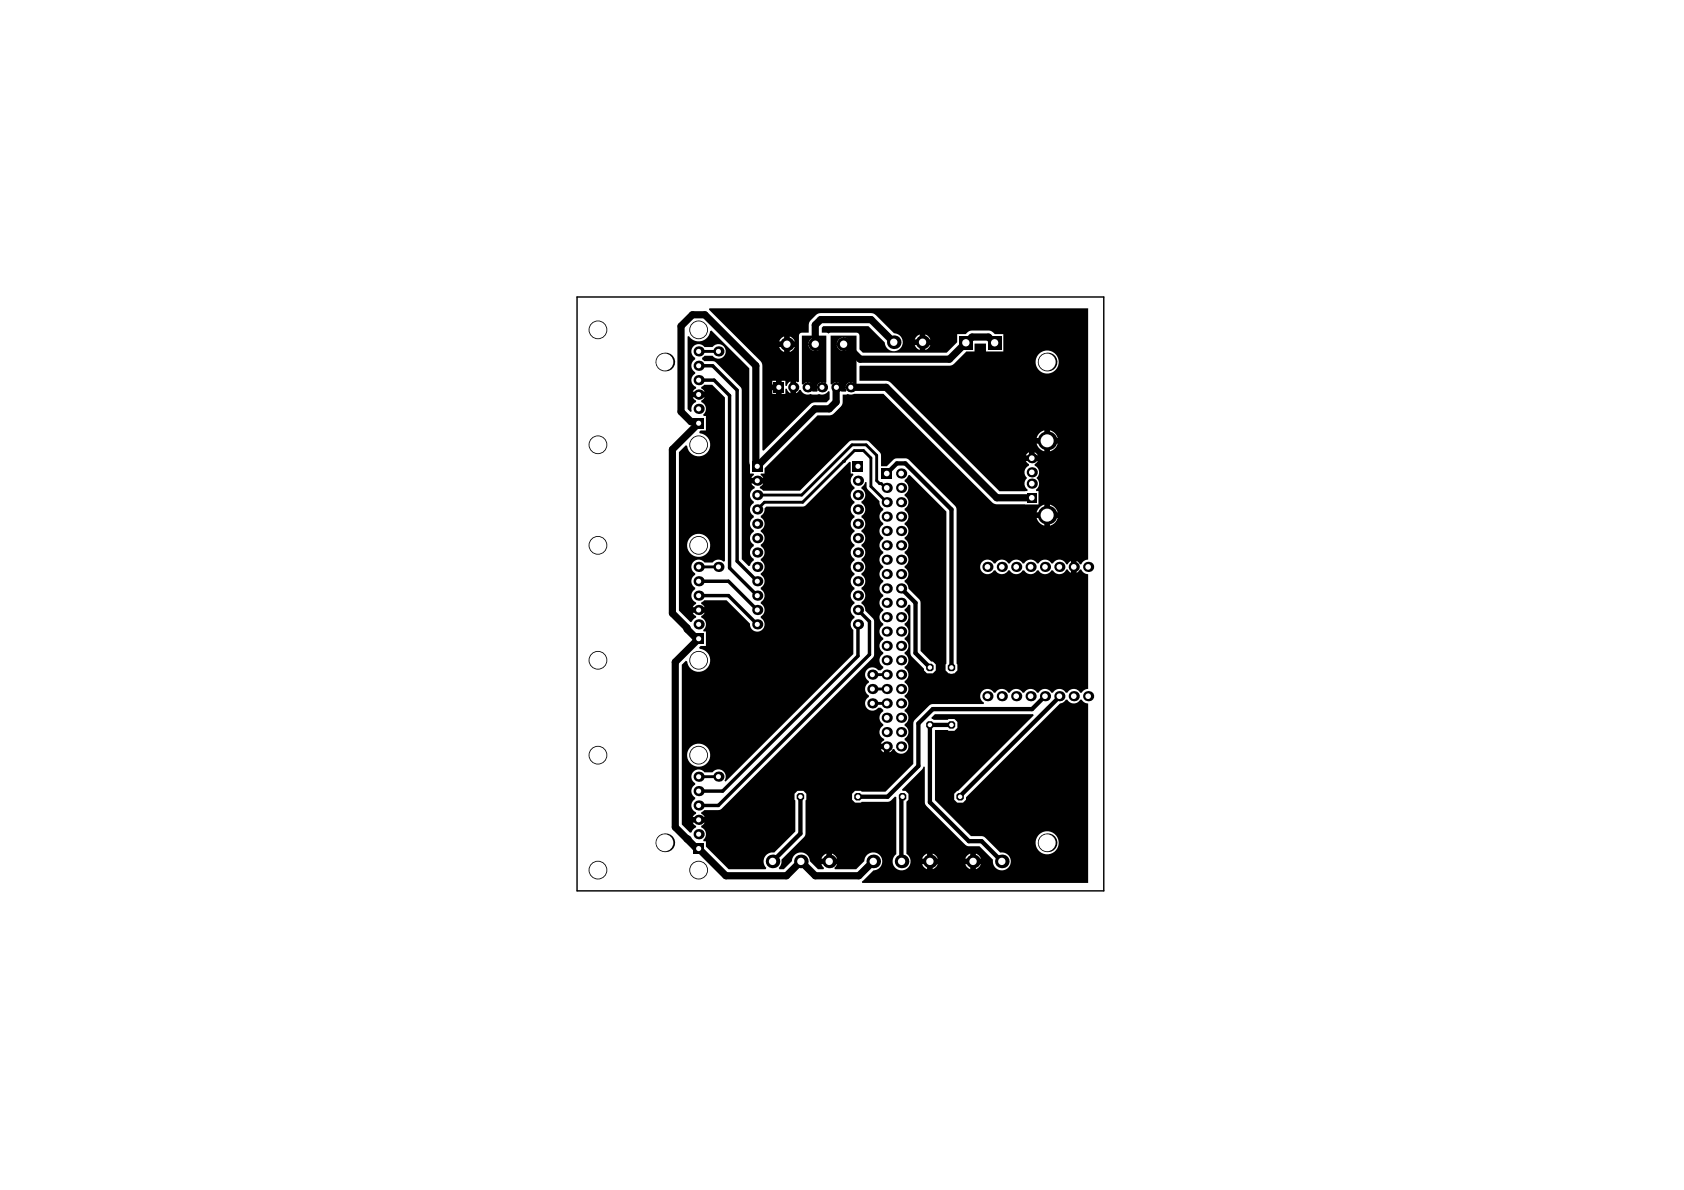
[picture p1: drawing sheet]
<svg xmlns="http://www.w3.org/2000/svg" width="297mm" height="210mm" viewBox="0 0 297 210" stroke-linecap="round" stroke-linejoin="round" font-family="sans-serif">
<path d="M101.8 52.4h92.9v104.7h-92.9z" fill="none" stroke="#000" stroke-width=".25"/>
<g fill="#fff">
<circle cx="123.2" cy="96.2" r="1.5"/>
<circle cx="105.5" cy="96.2" r="1.5"/>
<circle cx="105.5" cy="116.5" r="1.5"/>
<circle cx="123.2" cy="116.5" r="1.5"/>
<circle cx="123.2" cy="153.5" r="1.5"/>
<circle cx="123.2" cy="133.2" r="1.5"/>
<circle cx="105.5" cy="133.2" r="1.5"/>
<circle cx="105.5" cy="153.5" r="1.5"/>
<circle cx="105.5" cy="78.5" r="1.5"/>
<circle cx="105.5" cy="58.2" r="1.5"/>
<circle cx="123.2" cy="58.2" r="1.5"/>
<circle cx="123.2" cy="78.5" r="1.5"/>
</g>
<g fill="#000">
<path d="M141.4 59.2h4.4v8.3a.43 .43 0 0 1-.7-.1v.9h-.1v.1h-.9a.43 .43 0 0 1 0 .7h-.8a.43 .43 0 0 1 .1-.7h-.9v-.1h-.2v-.9l-.6 .4h-.3zM143.9 59.5v1.1h1.1a1.2 1.2 0 0 0-1.1-1.1zM142.8 60l-.2 .6h1.1v-1.1l-.4 .1zM143.9 60.8l.1 1.1a1.2 1.2 0 0 0 1-1.1zM142.6 60.8v.1a1.2 1.2 0 0 0 1.1 1v-1.1zM144.3 67.8l-.2 .4h.8v-.8zM142.6 67.4v.8h.8l-.2-.4z"/>
<path d="M146.5 59.2h4.6v8.6h-.3l-.6-.4v.9h-.1v.1h-.9a.43 .43 0 0 1 0 .7h-.8a.43 .43 0 0 1 0-.7h-.9v-.1h-.1v-.9l-.6 .4h-.3zM148.9 59.5v1.1h1.1a1.2 1.2 0 0 0-1.1-1.1zM147.8 60l-.2 .6h1.1v-1.1l-.4 .1zM148.9 60.8l.1 1.1a1.2 1.2 0 0 0 1-1.1zM147.6 60.8v.1a1.2 1.2 0 0 0 1.1 1v-1.1zM149.3 67.8l-.1 .4h.7v-.8zM147.7 67.4v.8h.7l-.2-.4z"/>
<path d="M125.1 54.4h66.8v44.3a1.25 1.25 0 0 0-1.2 .8h-.2l-.6-.5v2l.6-.6h.2l.2 .4a1.23 1.23 0 0 0 1 .5v20.2h-.1a1.24 1.24 0 0 0-1 .7h-.3l-.1-.2a1.28 1.28 0 0 0-2.1 .2h-.3l-.1-.2a1.28 1.28 0 0 0-2.2 .2h-.3l-.1-.2a1.28 1.28 0 0 0-2.1 .2h-.3l-.1-.2a1.28 1.28 0 0 0-2.1 .2h-.3l-.1-.2a1.28 1.28 0 0 0-2.2 .2h-.3l-.1-.2a1.28 1.28 0 0 0-2.1 .2h-.3l-.1-.2a1.29 1.29 0 0 0-2 0 1.29 1.29 0 0 0 .4 1.9l-.1 .3h-9.2l-.4 .2-2.5 2.6-.3 .6v7.1l-4.9 4.9h-4.2l-.1-.1h-1.1l-.5 .5v1.1l.5 .5h1.1l.1-.2h4.6a1.68 1.68 0 0 0 1.3-.9l.2 .1-.1 10.1a1.58 1.58 0 0 0-.1 2.4 1.58 1.58 0 0 0 2.4-.2 1.58 1.58 0 0 0-.4-2.3v-9.2l.3-.3v-1.1l-.5-.5h-.5l-.1-.2 3.5-3.6 .3-.5h.2v6.3l.1 .5 7.1 7 .6 .3h1.9l2.4 2.4-.1 .1a1.58 1.58 0 0 0 1.6 1.7 1.58 1.58 0 0 0 1.6-1.7 1.58 1.58 0 0 0-1.9-1.4l-2.8-2.8-.5-.1h-1.8l-6.4-6.4v-12.3h2.3l.1 .1h1.1l.5-.5v-1.1l-.5-.5h-1.1l-.1 .2h-2.5l-.3-.2-.1-.2 .6-.6h17.3l.1 .2-13.3 13.3h-.2l-.5 .5v1.1l.5 .5h1.1l.5-.5v-.5l16.6-16.5a1.24 1.24 0 0 0 1-.7h.3l.1 .2a1.28 1.28 0 0 0 2.1-.2h.3l.1 .2a1.23 1.23 0 0 0 1 .5v31.6h-39.8l-.1-.2 2.1-2a1.58 1.58 0 0 0 1.5-1.6 1.58 1.58 0 0 0-1.5-1.5 1.58 1.58 0 0 0-1.6 1.5l-1.5 1.4h-3.7l-.1-.2 .4-.7h-2.7l.4 .7-.1 .2h-.9l-1.5-1.5a1.58 1.58 0 0 0-1.6-1.4 1.58 1.58 0 0 0-1.5 1.5l-1.4 1.4h-.8l-.1-.2 .4-.7v-.7l4-4 .3-.4v-6.1l.1-.1v-1.1l-.5-.5h-1l-.6 .5v1.1l.2 .1v5.5l-3.7 3.7h-.2a1.58 1.58 0 0 0-1.6 .9 1.58 1.58 0 0 0 .4 1.8l-.1 .2h-6.6l-4-4v-.9h-.4l-.1-.2a1.36 1.36 0 0 0-.3-2.3v-.2l.6-.6h-2.1l.6 .6v.2l-.6 .5-.2 .4-.3 .1-1.4-1.5v-28.1l.7-.7h.1a2.09 2.09 0 0 0 2.2 1.9 2.09 2.09 0 0 0 2-2 2.09 2.09 0 0 0-1.9-2.2l-.1-.1 .3-.3h.9v-2.5h-.4l-.1-.2a1.36 1.36 0 0 0-.3-2.3v-.2l.6-.6h-2.1l.6 .6v.2l-.4 .2-.4 .6h-.2l-2-2v-27.9l1.2-1.3 .1 .1a2.09 2.09 0 0 0 2.2 1.9 2.09 2.09 0 0 0 2-2 2.09 2.09 0 0 0-1.9-2.2l-.1-.1 .3-.3h.9v-2.5h-.4l-.1-.2a1.36 1.36 0 0 0-.3-2.3v-.2l.6-.6h-2.1l.6 .6v.2l-.4 .2a1.27 1.27 0 0 0-.4 1.4l-.2 .2-.5-.5v-12.8l.2-.1a2.03 2.03 0 0 0 2.2 .9 2.03 2.03 0 0 0 1.6-1.8l.2-.1 6.7 6.7v16.5l.1 .5v1.5h.6l.1 .3-.5 .5h2.1l-.5-.5 .1-.3h.7v-.9l9.3-9.3h2.1l.8-.4 1.4-1.4 .1-.6v-1.3l.9-.1 .7 .1 .4-.1h5.2l19.4 19.3 .6 .2h7.4v-2.4h-.4l-.1-.2a1.27 1.27 0 0 0 .1-2.1 1.34 1.34 0 0 0-.3-2.2v-.2l.5-.6h-2l.5 .6v.2a1.35 1.35 0 0 0-.3 2.2 1.27 1.27 0 0 0 .1 2.1l-.1 .2-.4 .1h-4.5l-19.2-19.2-.8-.3h-4.7v-2.6l.1-.1h16.1l.5-.3 2.2-2.2h1.4v-1.4h2v1.4h3.1v-3.1h-1.5l-.6-.4-.5-.2h-2.9a1.42 1.42 0 0 0-1.2 .6h-1.5v1.5l-1.8 1.8h-14.8l-.6-.6v-2.4a.52 .52 0 0 0-.5-.5h-4.6l-.4 .1-.3-.1h-.8v-.9l.2-.3h8l2.9 3a1.58 1.58 0 0 0 1.6 1.5 1.58 1.58 0 0 0 1.5-1.6 1.58 1.58 0 0 0-1.5-1.6l-3.2-3.2-.5-.3h-9.6a3.9 3.9 0 0 0-1.6 1.4l-.1 .6v1.4h-1.3a.52 .52 0 0 0-.5 .5v8.1l-.2 .1-.3-.1v2.1l.6-.6h.3a1.6 1.6 0 0 0 1.8 .7h1.3a1.49 1.49 0 0 0 1.7-.5l.2 .1v1.3l-.5 .6h-2.1l-.6 .1-8.4 8.4-.2-.1-.1-15.2-.3-.5-9-9.1zM163.2 59v.9h.9l-.5-.7zM161.6 59.5l-.2 .4h.8v-.9zM139.3 59.3v.9h.9l-.5-.6zM137.6 59.8l-.2 .4h.9v-.9zM122.2 61.2a1.27 1.27 0 0 0 .4 1.9v.3l-.2 .1a1.28 1.28 0 0 0 .2 2.1v.3l-.2 .1a1.28 1.28 0 0 0 .4 2.3v.2l-.6 .6h2.1l-.6-.6v-.2l.5-.4h1.4l2.3 2.2v28.9l-.3 .1-.1-.1a1.29 1.29 0 0 0-1.8 .2h-1.4a1.29 1.29 0 0 0-2-.1 1.29 1.29 0 0 0 .3 2v.3l-.2 .1a1.28 1.28 0 0 0 .2 2.2v.2l-.2 .1a1.28 1.28 0 0 0 .4 2.3v.2l-.6 .6h2.1l-.6-.6v-.2l.5-.4h4l4.1 4.1v.3a1.29 1.29 0 0 0 2 .9 1.29 1.29 0 0 0-.1-2.2v-.3l.2-.1a1.28 1.28 0 0 0-.2-2.1v-.3l.2-.1a1.28 1.28 0 0 0-.2-2.2v-.2l.2-.1a1.28 1.28 0 0 0-.2-2.2v-.3l.2-.1a1.28 1.28 0 0 0-.2-2.1v-.3l.2-.1a1.28 1.28 0 0 0-.2-2.2v-.3l.2-.1a1.28 1.28 0 0 0-.2-2.1v-.3l.2-.1a1.28 1.28 0 0 0-.2-2.1v-.3l.2-.1a1.28 1.28 0 0 0 .4-1.2l.4-.3h6.4l.4-.1 7.8-7.9 .3 .1v2h.3l.1 .3a1.27 1.27 0 0 0 .2 2.1v.3l-.1 .1a1.28 1.28 0 0 0 .1 2.1v.3l-.1 .1a1.28 1.28 0 0 0 .1 2.2v.3l-.1 .1a1.28 1.28 0 0 0 .1 2.1v.3l-.1 .1a1.28 1.28 0 0 0 .1 2.1v.3l-.1 .1a1.28 1.28 0 0 0 .1 2.2v.3l-.1 .1a1.28 1.28 0 0 0 .1 2.1v.3l-.1 .1a1.28 1.28 0 0 0 .1 2.2v.2l-.1 .1a1.28 1.28 0 0 0 .1 2.2v.3l-.1 .1a1.28 1.28 0 0 0 .1 2.1v.3l-.1 .1a1.28 1.28 0 0 0-.1 2v4.3l-22.5 22.5-.2-.2 .1-.2a1.29 1.29 0 0 0-.5-1.6 1.29 1.29 0 0 0-1.7 .3h-1.4a1.29 1.29 0 0 0-2 0 1.29 1.29 0 0 0 .3 1.9v.3l-.2 .1a1.28 1.28 0 0 0 .2 2.2v.3l-.2 .1a1.28 1.28 0 0 0 .4 2.2v.2l-.6 .6h2.1l-.6-.6v-.2l.5-.4h2.5l.6-.2 26.6-26.7 .3-.5v-6.1l-.3-.4-1.3-1.3a1.24 1.24 0 0 0-.7-1.2v-.3l.2-.1a1.28 1.28 0 0 0-.2-2.2v-.2l.2-.1a1.28 1.28 0 0 0-.2-2.2v-.3l.2-.1a1.28 1.28 0 0 0-.2-2.1v-.3l.2-.1a1.28 1.28 0 0 0-.2-2.2v-.3l.2-.1a1.28 1.28 0 0 0-.2-2.1v-.3l.2-.1a1.28 1.28 0 0 0-.2-2.1v-.3l.2-.1a1.28 1.28 0 0 0-.2-2.2v-.3l.2-.1a1.28 1.28 0 0 0-.2-2.1v-.3l.5-.3 .2-.6 .3 .1a1.37 1.37 0 0 0 .2 1.2l2 2.1a1.26 1.26 0 0 0 .7 1.3v.3l-.2 .1a1.28 1.28 0 0 0 .2 2.1v.3l-.2 .1a1.28 1.28 0 0 0 .2 2.2v.3l-.2 .1a1.28 1.28 0 0 0 .2 2.1v.3l-.2 .1a1.28 1.28 0 0 0 .2 2.1v.3l-.2 .1a1.28 1.28 0 0 0 .2 2.2v.3l-.2 .1a1.28 1.28 0 0 0 .2 2.1v.3l-.2 .1a1.28 1.28 0 0 0 .2 2.2v.2l-.2 .1a1.28 1.28 0 0 0 .2 2.2v.3l-.2 .1a1.28 1.28 0 0 0 .2 2.1v.3l-.2 .1a1.28 1.28 0 0 0 .2 2.2v.2l-.2 .1a1.28 1.28 0 0 0 .2 2.2v.3l-.4 .3h-.5a1.29 1.29 0 0 0-2 0 1.29 1.29 0 0 0 .4 1.9v.3l-.2 .1a1.28 1.28 0 0 0 .2 2.2v.2l-.2 .1a1.29 1.29 0 0 0-.1 2 1.29 1.29 0 0 0 1.9-.2 .79 .79 0 0 1 .9 .4v.3l-.2 .1a1.28 1.28 0 0 0 .2 2.1v.3l-.2 .1a1.28 1.28 0 0 0 .4 2.2v.3l-.6 .6h1v.5h.5v1l.6-.6h.2a1.28 1.28 0 0 0 2.1 .5 1.28 1.28 0 0 0-.2-2.1v-.2l.1-.1a1.28 1.28 0 0 0-.1-2.2v-.3l.1-.1a1.28 1.28 0 0 0-.1-2.1v-.3l.1-.1a1.28 1.28 0 0 0-.1-2.2v-.2l.1-.1a1.28 1.28 0 0 0-.1-2.2v-.3l.1-.1a1.28 1.28 0 0 0-.1-2.1v-.3l.1-.1a1.28 1.28 0 0 0-.1-2.2v-.2l.1-.1a1.28 1.28 0 0 0-.1-2.2v-.3l.1-.1a1.28 1.28 0 0 0-.1-2.1v-.3l.1-.1a1.28 1.28 0 0 0-.1-2.2v-.2l.4-.4 .2-.4 .2-.1 .2 .2v8.4l.1 .4 2.3 2.4v.3l.5 .5h1l.6-.5v-1.1l-.6-.5h-.2l-1.9-1.9v-8.7l-.3-.4-1.9-1.9v-.2a1.24 1.24 0 0 0-.6-.9v-.3l.1-.1a1.28 1.28 0 0 0-.1-2.2v-.3l.1-.1a1.28 1.28 0 0 0-.1-2.1v-.3l.1-.1a1.28 1.28 0 0 0-.1-2.1v-.3l.1-.1a1.28 1.28 0 0 0-.1-2.2v-.3l.1-.1a1.28 1.28 0 0 0-.1-2.1v-.3l.1-.1a1.28 1.28 0 0 0-.1-2.1v-.3l.1-.1a1.28 1.28 0 0 0-.1-2.2v-.3l.4-.3 .2-.4 .3-.1 6.4 6.4v26.9l-.1 .1v1.1l.5 .5 .5 .1 .6-.1 .5-.5v-1.1l-.2-.1v-27.5l-.2-.4-8.2-8.1-.6-.3-1.7 .1-.4 .2-1.2 1.1h-1l-.1-2.3-2-2-.5-.2h-2.7l-.4 .2-8.6 8.7h-6.5l-.6-.5v-.2l.6-.6h-2.1l.6 .6v.2a1.28 1.28 0 0 0-.8 1.1 1.28 1.28 0 0 0 .7 1.2v.3l-.2 .1a1.28 1.28 0 0 0 .2 2.2v.3l-.2 .1a1.28 1.28 0 0 0 .2 2.1v.3l-.2 .1a1.28 1.28 0 0 0 .2 2.1v.3l-.2 .1a1.28 1.28 0 0 0 .2 2.2v.3l-.5 .3-.2 .6-.2 .1-1.3-1.3v-30l-.2-.4-4.5-4.4-1.9-.1-.4-.3v-.3l.5-.3h1.4a1.29 1.29 0 0 0 1.9 .1 1.29 1.29 0 0 0 0-1.9 1.29 1.29 0 0 0-1.9 .2h-1.4a1.29 1.29 0 0 0-2.1 0zM163.2 60.9v.8l.7-.4 .2-.4zM161.4 60.9l.2 .4 .6 .4v-.8zM139.3 61.2v.9l.7-.5 .2-.4zM137.4 61.2l.2 .4 .7 .5v-.9zM182.7 63.9a2.04 2.04 0 0 0 4 0 2.04 2.04 0 0 0-4 0zM136.2 67.2v.6h.7v-.6zM137.9 67.2v2.3h.6v-.9h.3l.2 .4 .4 .4v-2.1l-.4 .3-.2 .5h-.3v-.9zM136.2 68.8v.7h.7v-.7zM185.2 75.9v1.4l1.3-.1a1.89 1.89 0 0 0-1.3-1.3zM183.2 76.5l-.3 .8h1.3v-1.4zM185.2 78.3l.1 1.3a1.9 1.9 0 0 0 1.3-1.3zM182.9 78.3a1.9 1.9 0 0 0 1.3 1.3v-1.3zM182.5 79.8v.5h.5zM181.1 80.1l-.1 .2h.5v-.5zM185.2 89v1.4l1.3-.1a1.89 1.89 0 0 0-1.3-1.3zM183.2 89.6l-.3 .8h1.3v-1.4zM185.2 91.4l.1 1.3a1.9 1.9 0 0 0 1.3-1.3zM182.9 91.4a1.9 1.9 0 0 0 1.3 1.3v-1.3zM121.2 96.2a2.05 2.05 0 0 0 4.1 0 2.05 2.05 0 0 0-4.1 0zM173.1 99.2a1.29 1.29 0 0 0 .4 1.9 1.29 1.29 0 0 0 1.8-.5h.3a1.27 1.27 0 0 0 2.2 0h.3a1.27 1.27 0 0 0 2.3 0h.3a1.27 1.27 0 0 0 2.2 0h.3a1.27 1.27 0 0 0 2.2 0h.3a1.28 1.28 0 0 0 1.3 .7 1.28 1.28 0 0 0 1.1-.9h.2l.6 .6v-2l-.6 .5h-.2a1.28 1.28 0 0 0-1.1-.8 1.28 1.28 0 0 0-1.3 .7h-.3a1.27 1.27 0 0 0-2.2 0h-.3a1.27 1.27 0 0 0-2.2 0h-.3a1.27 1.27 0 0 0-2.3 0h-.3a1.27 1.27 0 0 0-2.2 0h-.3a1.28 1.28 0 0 0-2.2-.2zM155.4 132.2l.5 .5v-.5zM121.2 133.2a2.05 2.05 0 0 0 4.1 0 2.05 2.05 0 0 0-4.1 0zM182.7 148.7a2.04 2.04 0 0 0 4 0 2.04 2.04 0 0 0-4 0zM172.1 150.6v.8h.9l-.2-.3zM170.5 151.1l-.2 .3h.8v-.8zM164.5 150.6v.8h.9l-.5-.6zM162.9 151.1l-.2 .3h.8v-.8zM146.8 150.6v.8h.8l-.4-.6zM145.1 151.1l-.2 .3h.9v-.8zM172.1 152.4v.9l.7-.5 .2-.4zM170.3 152.4l.2 .4 .6 .5v-.9zM164.5 152.4v.9l.4-.2 .5-.7zM162.7 152.4l.2 .4 .6 .5v-.9z"/>
<circle cx="123.2" cy="96.2" r="1.65"/>
<circle cx="148.8" cy="81.4" r=".25"/>
<circle cx="121.2" cy="148" r=".64"/>
</g>
<path d="M123.2 69.6l.1 .3M147.5 68.3v2.6l-1.2 1.2h-2.6l-10.1 10.2M150.1 68.3h6.2l19.5 19.5h6.2M157.7 60.4l-4-4h-9l-.9 .9v3.4M175.4 60.5l-1-1.1h-2.9l-4 4h-15.8l-2.6-2.7h-.3M133.3 81.5v-17l-9-9h-2.2l-2 2v15.1l1.8 1.8h1.1l.2 .3-4.6 4.6v28.9l2.6 2.6v.2l1.4 1.4h.4l.2 .3M123.1 112.8l-4 4v29.1l3.5 3.5h.4l5 5.1h10.7l2.6-2.6 2.5 2.6h7.7l2.5-2.6" fill="none" stroke="#000" stroke-width="1.3"/>
<path d="M123.2 62h3.8M123.2 100h3.5M156.4 86.1h-.2l-.7-.8h-.3l-.6-.5v-4.5l-1.8-1.8h-2.5l-8.9 8.8h-7.1M156.4 88.6l-2.8-2.8v-5l-1.3-1.3h-1.6l-9.1 9.1h-6.8l-1.2 1.3M153.9 119h2.5M126.7 137h-3.5M153.9 124.1h2.5M153.9 121.5h2.5" fill="none" stroke="#000" stroke-width=".51"/>
<path d="M156.4 83.5l1.8-1.8h1.5l8.1 8.2v28.1M158.9 103.8l2.6 2.5v8.9l2.5 2.5M167.8 127.9h-3.8v13.6l6.9 6.9h2.2l3.6 3.5M184.3 122.8l-2.3 2.3h-17.5l-2.5 2.5v7.5l-5.4 5.4h-5.3M186.9 122.8v.1l-17.5 17.5v.1M141.2 140.6v6.4l-4.9 4.9M159.2 140.5l-.2 .3v11.1" fill="none" stroke="#000" stroke-width=".76"/>
<path d="M123.2 64.5h2.5l4.3 4.3v30.2l3.6 3.5M123.2 67.1h2.8l2.7 2.7v30.4l4.9 4.9M123.2 105.1h5.3l5.1 5M123.2 102.5h5.3l5.1 5.1M151.3 110.1v5.6l-23.8 23.8h-4.3M151.3 107.6l2.1 2v5.9l-26.7 26.6h-3.5" fill="none" stroke="#000" stroke-width=".61"/>
<circle cx="123.2" cy="96.2" r="1.5" fill="#fff"/>
<circle cx="105.5" cy="96.2" r="1.65" fill="#000"/>
<circle cx="105.5" cy="96.2" r="1.5" fill="#fff"/>
<circle cx="105.5" cy="116.5" r="1.65" fill="#000"/>
<circle cx="105.5" cy="116.5" r="1.5" fill="#fff"/>
<circle cx="123.2" cy="116.5" r="1.65" fill="#000"/>
<circle cx="123.2" cy="116.5" r="1.5" fill="#fff"/>
<circle cx="123.2" cy="153.5" r="1.65" fill="#000"/>
<circle cx="123.2" cy="153.5" r="1.5" fill="#fff"/>
<circle cx="123.2" cy="133.2" r="1.65" fill="#000"/>
<circle cx="123.2" cy="133.2" r="1.5" fill="#fff"/>
<circle cx="105.5" cy="133.2" r="1.65" fill="#000"/>
<circle cx="105.5" cy="133.2" r="1.5" fill="#fff"/>
<circle cx="105.5" cy="153.5" r="1.65" fill="#000"/>
<circle cx="105.5" cy="153.5" r="1.5" fill="#fff"/>
<circle cx="105.5" cy="78.5" r="1.65" fill="#000"/>
<circle cx="105.5" cy="78.5" r="1.5" fill="#fff"/>
<circle cx="105.5" cy="58.2" r="1.65" fill="#000"/>
<circle cx="105.5" cy="58.2" r="1.5" fill="#fff"/>
<circle cx="123.2" cy="58.2" r="1.65" fill="#000"/>
<circle cx="123.2" cy="58.2" r="1.5" fill="#fff"/>
<circle cx="123.2" cy="78.5" r="1.65" fill="#000"/>
<circle cx="123.2" cy="78.5" r="1.5" fill="#fff"/>
<circle cx="126.7" cy="137" r=".9" fill="#000"/>
<circle cx="126.7" cy="137" r=".45" fill="#fff"/>
<path d="M150.7 140.2l.3-.3h.7l.3 .3v.7l-.3 .3h-.7l-.3-.3z" fill-rule="evenodd" fill="#000"/>
<circle cx="151.3" cy="140.5" r=".4" fill="#fff"/>
<circle cx="123.2" cy="137" r=".9" fill="#000"/>
<circle cx="123.2" cy="137" r=".45" fill="#fff"/>
<circle cx="123.2" cy="139.5" r=".9" fill="#000"/>
<circle cx="123.2" cy="139.5" r=".45" fill="#fff"/>
<path d="M122.3 148.8h1.8v1.8h-1.8z" fill-rule="evenodd" fill="#000"/>
<circle cx="123.2" cy="149.7" r=".45" fill="#fff"/>
<path d="M140.5 140.2l.4-.3h.6l.3 .3v.7l-.3 .3h-.6l-.4-.3z" fill-rule="evenodd" fill="#000"/>
<circle cx="141.2" cy="140.5" r=".4" fill="#fff"/>
<circle cx="123.2" cy="147.1" r=".9" fill="#000"/>
<circle cx="123.2" cy="147.1" r=".45" fill="#fff"/>
<circle cx="123.2" cy="144.6" r=".9" fill="#000"/>
<circle cx="123.2" cy="144.6" r=".45" fill="#fff"/>
<circle cx="123.2" cy="142.1" r=".9" fill="#000"/>
<circle cx="123.2" cy="142.1" r=".45" fill="#fff"/>
<circle cx="117.3" cy="148.7" r="1.65" fill="#000"/>
<circle cx="117.3" cy="148.7" r="1.5" fill="#fff"/>
<circle cx="151.3" cy="110.1" r=".9" fill="#000"/>
<circle cx="151.3" cy="110.1" r=".45" fill="#fff"/>
<path d="M122.3 111.8h1.8v1.8h-1.8z" fill-rule="evenodd" fill="#000"/>
<circle cx="123.2" cy="112.7" r=".45" fill="#fff"/>
<circle cx="123.2" cy="110.1" r=".9" fill="#000"/>
<circle cx="123.2" cy="110.1" r=".45" fill="#fff"/>
<circle cx="133.6" cy="110.1" r=".9" fill="#000"/>
<circle cx="133.6" cy="110.1" r=".45" fill="#fff"/>
<circle cx="123.2" cy="107.6" r=".9" fill="#000"/>
<circle cx="123.2" cy="107.6" r=".45" fill="#fff"/>
<circle cx="133.6" cy="107.6" r=".9" fill="#000"/>
<circle cx="133.6" cy="107.6" r=".45" fill="#fff"/>
<circle cx="151.3" cy="107.6" r=".9" fill="#000"/>
<circle cx="151.3" cy="107.6" r=".45" fill="#fff"/>
<circle cx="123.2" cy="105.1" r=".9" fill="#000"/>
<circle cx="123.2" cy="105.1" r=".45" fill="#fff"/>
<circle cx="133.6" cy="105.1" r=".9" fill="#000"/>
<circle cx="133.6" cy="105.1" r=".45" fill="#fff"/>
<circle cx="151.3" cy="105.1" r=".9" fill="#000"/>
<circle cx="151.3" cy="105.1" r=".45" fill="#fff"/>
<path d="M163.4 127.5l.3-.3h.7l.3 .3v.7l-.3 .3h-.7l-.3-.3z" fill-rule="evenodd" fill="#000"/>
<circle cx="164" cy="127.9" r=".4" fill="#fff"/>
<path d="M167.2 127.5l.3-.3h.7l.3 .3v.7l-.3 .3h-.7l-.3-.3z" fill-rule="evenodd" fill="#000"/>
<circle cx="167.8" cy="127.9" r=".4" fill="#fff"/>
<circle cx="158.9" cy="126.6" r=".9" fill="#000"/>
<circle cx="158.9" cy="126.6" r=".5" fill="#fff"/>
<circle cx="158.9" cy="129.1" r=".9" fill="#000"/>
<circle cx="158.9" cy="129.1" r=".5" fill="#fff"/>
<circle cx="156.4" cy="126.6" r=".9" fill="#000"/>
<circle cx="156.4" cy="126.6" r=".5" fill="#fff"/>
<circle cx="156.4" cy="129.1" r=".9" fill="#000"/>
<circle cx="156.4" cy="129.1" r=".5" fill="#fff"/>
<path d="M168.7 140.2l.3-.3h.7l.3 .3v.7l-.3 .3h-.7l-.3-.3z" fill-rule="evenodd" fill="#000"/>
<circle cx="169.4" cy="140.5" r=".4" fill="#fff"/>
<path d="M158.5 140.2l.4-.3h.6l.4 .3v.7l-.4 .3h-.6l-.4-.3z" fill-rule="evenodd" fill="#000"/>
<circle cx="159.2" cy="140.5" r=".4" fill="#fff"/>
<circle cx="158.9" cy="131.7" r=".9" fill="#000"/>
<circle cx="158.9" cy="131.7" r=".5" fill="#fff"/>
<circle cx="156.4" cy="131.7" r=".9" fill="#000"/>
<circle cx="156.4" cy="131.7" r=".5" fill="#fff"/>
<circle cx="153.9" cy="124.1" r=".9" fill="#000"/>
<circle cx="153.9" cy="124.1" r=".45" fill="#fff"/>
<circle cx="153.9" cy="119" r=".9" fill="#000"/>
<circle cx="153.9" cy="119" r=".45" fill="#fff"/>
<circle cx="153.9" cy="121.5" r=".9" fill="#000"/>
<circle cx="153.9" cy="121.5" r=".45" fill="#fff"/>
<circle cx="156.4" cy="124.1" r=".9" fill="#000"/>
<circle cx="156.4" cy="124.1" r=".5" fill="#fff"/>
<circle cx="156.4" cy="121.5" r=".9" fill="#000"/>
<circle cx="156.4" cy="121.5" r=".5" fill="#fff"/>
<circle cx="156.4" cy="119" r=".9" fill="#000"/>
<circle cx="156.4" cy="119" r=".5" fill="#fff"/>
<circle cx="156.4" cy="113.9" r=".9" fill="#000"/>
<circle cx="156.4" cy="113.9" r=".5" fill="#fff"/>
<circle cx="156.4" cy="103.8" r=".9" fill="#000"/>
<circle cx="156.4" cy="103.8" r=".5" fill="#fff"/>
<circle cx="156.4" cy="116.5" r=".9" fill="#000"/>
<circle cx="156.4" cy="116.5" r=".5" fill="#fff"/>
<circle cx="156.4" cy="106.3" r=".9" fill="#000"/>
<circle cx="156.4" cy="106.3" r=".5" fill="#fff"/>
<circle cx="156.4" cy="108.9" r=".9" fill="#000"/>
<circle cx="156.4" cy="108.9" r=".5" fill="#fff"/>
<circle cx="156.4" cy="111.4" r=".9" fill="#000"/>
<circle cx="156.4" cy="111.4" r=".5" fill="#fff"/>
<circle cx="158.9" cy="124.1" r=".9" fill="#000"/>
<circle cx="158.9" cy="124.1" r=".5" fill="#fff"/>
<circle cx="158.9" cy="119" r=".9" fill="#000"/>
<circle cx="158.9" cy="119" r=".5" fill="#fff"/>
<circle cx="158.9" cy="108.9" r=".9" fill="#000"/>
<circle cx="158.9" cy="108.9" r=".5" fill="#fff"/>
<circle cx="158.9" cy="121.5" r=".9" fill="#000"/>
<circle cx="158.9" cy="121.5" r=".5" fill="#fff"/>
<circle cx="158.9" cy="116.5" r=".9" fill="#000"/>
<circle cx="158.9" cy="116.5" r=".5" fill="#fff"/>
<circle cx="158.9" cy="111.4" r=".9" fill="#000"/>
<circle cx="158.9" cy="111.4" r=".5" fill="#fff"/>
<circle cx="158.9" cy="106.3" r=".9" fill="#000"/>
<circle cx="158.9" cy="106.3" r=".5" fill="#fff"/>
<circle cx="158.9" cy="103.8" r=".9" fill="#000"/>
<circle cx="158.9" cy="103.8" r=".5" fill="#fff"/>
<circle cx="158.9" cy="113.9" r=".9" fill="#000"/>
<circle cx="158.9" cy="113.9" r=".5" fill="#fff"/>
<path d="M163.4 117.4l.3-.3h.7l.3 .3v.7l-.3 .3h-.7l-.3-.3z" fill-rule="evenodd" fill="#000"/>
<circle cx="164" cy="117.7" r=".4" fill="#fff"/>
<path d="M167.2 117.4l.3-.3h.7l.3 .3v.7l-.3 .3h-.7l-.3-.3z" fill-rule="evenodd" fill="#000"/>
<circle cx="167.8" cy="117.7" r=".4" fill="#fff"/>
<circle cx="174.2" cy="122.8" r=".9" fill="#000"/>
<circle cx="174.2" cy="122.8" r=".5" fill="#fff"/>
<circle cx="176.7" cy="122.8" r=".9" fill="#000"/>
<circle cx="176.7" cy="122.8" r=".5" fill="#fff"/>
<circle cx="179.2" cy="122.8" r=".9" fill="#000"/>
<circle cx="179.2" cy="122.8" r=".5" fill="#fff"/>
<circle cx="181.8" cy="122.8" r=".9" fill="#000"/>
<circle cx="181.8" cy="122.8" r=".5" fill="#fff"/>
<circle cx="184.3" cy="122.8" r=".9" fill="#000"/>
<circle cx="184.3" cy="122.8" r=".5" fill="#fff"/>
<circle cx="186.9" cy="122.8" r=".9" fill="#000"/>
<circle cx="186.9" cy="122.8" r=".5" fill="#fff"/>
<circle cx="123.2" cy="102.5" r=".9" fill="#000"/>
<circle cx="123.2" cy="102.5" r=".45" fill="#fff"/>
<circle cx="133.6" cy="102.5" r=".9" fill="#000"/>
<circle cx="133.6" cy="102.5" r=".45" fill="#fff"/>
<circle cx="123.2" cy="100" r=".9" fill="#000"/>
<circle cx="123.2" cy="100" r=".45" fill="#fff"/>
<circle cx="126.7" cy="100" r=".9" fill="#000"/>
<circle cx="126.7" cy="100" r=".45" fill="#fff"/>
<circle cx="133.6" cy="100" r=".9" fill="#000"/>
<circle cx="133.6" cy="100" r=".45" fill="#fff"/>
<circle cx="133.6" cy="97.5" r=".9" fill="#000"/>
<circle cx="133.6" cy="97.5" r=".45" fill="#fff"/>
<circle cx="133.6" cy="94.9" r=".9" fill="#000"/>
<circle cx="133.6" cy="94.9" r=".45" fill="#fff"/>
<circle cx="133.6" cy="92.4" r=".9" fill="#000"/>
<circle cx="133.6" cy="92.4" r=".45" fill="#fff"/>
<circle cx="133.6" cy="89.9" r=".9" fill="#000"/>
<circle cx="133.6" cy="89.9" r=".45" fill="#fff"/>
<circle cx="133.6" cy="87.3" r=".9" fill="#000"/>
<circle cx="133.6" cy="87.3" r=".45" fill="#fff"/>
<circle cx="133.6" cy="84.8" r=".9" fill="#000"/>
<circle cx="133.6" cy="84.8" r=".45" fill="#fff"/>
<path d="M132.7 81.4h1.8v1.8h-1.8z" fill-rule="evenodd" fill="#000"/>
<circle cx="133.6" cy="82.3" r=".45" fill="#fff"/>
<path d="M122.3 73.8h1.8v1.8h-1.8z" fill-rule="evenodd" fill="#000"/>
<circle cx="123.2" cy="74.7" r=".45" fill="#fff"/>
<circle cx="123.2" cy="72.1" r=".9" fill="#000"/>
<circle cx="123.2" cy="72.1" r=".45" fill="#fff"/>
<circle cx="123.2" cy="69.6" r=".9" fill="#000"/>
<circle cx="123.2" cy="69.6" r=".45" fill="#fff"/>
<path d="M136.5 67.4h1.8v1.8h-1.8z" fill-rule="evenodd" fill="#000"/>
<circle cx="137.4" cy="68.3" r=".45" fill="#fff"/>
<circle cx="139.9" cy="68.3" r=".9" fill="#000"/>
<circle cx="139.9" cy="68.3" r=".45" fill="#fff"/>
<circle cx="142.5" cy="68.3" r=".9" fill="#000"/>
<circle cx="142.5" cy="68.3" r=".45" fill="#fff"/>
<circle cx="145" cy="68.3" r=".9" fill="#000"/>
<circle cx="145" cy="68.3" r=".45" fill="#fff"/>
<circle cx="123.2" cy="67.1" r=".9" fill="#000"/>
<circle cx="123.2" cy="67.1" r=".45" fill="#fff"/>
<circle cx="123.2" cy="64.5" r=".9" fill="#000"/>
<circle cx="123.2" cy="64.5" r=".45" fill="#fff"/>
<circle cx="143.8" cy="60.7" r="1.2" fill="#000"/>
<circle cx="143.8" cy="60.7" r=".65" fill="#fff"/>
<circle cx="123.2" cy="62" r=".9" fill="#000"/>
<circle cx="123.2" cy="62" r=".45" fill="#fff"/>
<circle cx="126.7" cy="62" r=".9" fill="#000"/>
<circle cx="126.7" cy="62" r=".45" fill="#fff"/>
<circle cx="138.8" cy="60.7" r="1.2" fill="#000"/>
<circle cx="138.8" cy="60.7" r=".65" fill="#fff"/>
<circle cx="117.3" cy="63.9" r="1.65" fill="#000"/>
<circle cx="117.3" cy="63.9" r="1.5" fill="#fff"/>
<circle cx="151.3" cy="102.5" r=".9" fill="#000"/>
<circle cx="151.3" cy="102.5" r=".45" fill="#fff"/>
<circle cx="156.4" cy="101.3" r=".9" fill="#000"/>
<circle cx="156.4" cy="101.3" r=".5" fill="#fff"/>
<circle cx="158.9" cy="101.3" r=".9" fill="#000"/>
<circle cx="158.9" cy="101.3" r=".5" fill="#fff"/>
<circle cx="184.3" cy="100" r=".9" fill="#000"/>
<circle cx="184.3" cy="100" r=".5" fill="#fff"/>
<circle cx="179.2" cy="100" r=".9" fill="#000"/>
<circle cx="179.2" cy="100" r=".5" fill="#fff"/>
<circle cx="151.3" cy="100" r=".9" fill="#000"/>
<circle cx="151.3" cy="100" r=".45" fill="#fff"/>
<circle cx="181.8" cy="100" r=".9" fill="#000"/>
<circle cx="181.8" cy="100" r=".5" fill="#fff"/>
<circle cx="186.9" cy="100" r=".9" fill="#000"/>
<circle cx="186.9" cy="100" r=".5" fill="#fff"/>
<circle cx="191.9" cy="100" r=".9" fill="#000"/>
<circle cx="191.9" cy="100" r=".5" fill="#fff"/>
<circle cx="189.4" cy="100" r=".9" fill="#000"/>
<circle cx="189.4" cy="100" r=".5" fill="#fff"/>
<circle cx="174.2" cy="100" r=".9" fill="#000"/>
<circle cx="174.2" cy="100" r=".5" fill="#fff"/>
<circle cx="176.7" cy="100" r=".9" fill="#000"/>
<circle cx="176.7" cy="100" r=".5" fill="#fff"/>
<circle cx="158.9" cy="98.7" r=".9" fill="#000"/>
<circle cx="158.9" cy="98.7" r=".5" fill="#fff"/>
<circle cx="156.4" cy="98.7" r=".9" fill="#000"/>
<circle cx="156.4" cy="98.7" r=".5" fill="#fff"/>
<circle cx="151.3" cy="97.5" r=".9" fill="#000"/>
<circle cx="151.3" cy="97.5" r=".45" fill="#fff"/>
<circle cx="158.9" cy="96.2" r=".9" fill="#000"/>
<circle cx="158.9" cy="96.2" r=".5" fill="#fff"/>
<circle cx="156.4" cy="96.2" r=".9" fill="#000"/>
<circle cx="156.4" cy="96.2" r=".5" fill="#fff"/>
<circle cx="147.5" cy="68.3" r=".9" fill="#000"/>
<circle cx="147.5" cy="68.3" r=".45" fill="#fff"/>
<path d="M155.5 82.6h1.8v1.8h-1.8z" fill-rule="evenodd" fill="#000"/>
<circle cx="156.4" cy="83.5" r=".5" fill="#fff"/>
<circle cx="150.1" cy="68.3" r=".9" fill="#000"/>
<circle cx="150.1" cy="68.3" r=".45" fill="#fff"/>
<circle cx="151.3" cy="94.9" r=".9" fill="#000"/>
<circle cx="151.3" cy="94.9" r=".45" fill="#fff"/>
<circle cx="151.3" cy="92.4" r=".9" fill="#000"/>
<circle cx="151.3" cy="92.4" r=".45" fill="#fff"/>
<circle cx="151.3" cy="89.9" r=".9" fill="#000"/>
<circle cx="151.3" cy="89.9" r=".45" fill="#fff"/>
<circle cx="151.3" cy="87.3" r=".9" fill="#000"/>
<circle cx="151.3" cy="87.3" r=".45" fill="#fff"/>
<circle cx="151.3" cy="84.8" r=".9" fill="#000"/>
<circle cx="151.3" cy="84.8" r=".45" fill="#fff"/>
<path d="M150.4 81.4h1.8v1.8h-1.8z" fill-rule="evenodd" fill="#000"/>
<circle cx="151.3" cy="82.3" r=".45" fill="#fff"/>
<circle cx="156.4" cy="93.7" r=".9" fill="#000"/>
<circle cx="156.4" cy="93.7" r=".5" fill="#fff"/>
<circle cx="156.4" cy="91.1" r=".9" fill="#000"/>
<circle cx="156.4" cy="91.1" r=".5" fill="#fff"/>
<circle cx="156.4" cy="88.6" r=".9" fill="#000"/>
<circle cx="156.4" cy="88.6" r=".5" fill="#fff"/>
<circle cx="156.4" cy="86.1" r=".9" fill="#000"/>
<circle cx="156.4" cy="86.1" r=".5" fill="#fff"/>
<circle cx="184.7" cy="77.8" r="1.66" fill="#000"/>
<circle cx="184.7" cy="77.8" r="1.15" fill="#fff"/>
<circle cx="158.9" cy="93.7" r=".9" fill="#000"/>
<circle cx="158.9" cy="93.7" r=".5" fill="#fff"/>
<circle cx="158.9" cy="91.1" r=".9" fill="#000"/>
<circle cx="158.9" cy="91.1" r=".5" fill="#fff"/>
<circle cx="158.9" cy="88.6" r=".9" fill="#000"/>
<circle cx="158.9" cy="88.6" r=".5" fill="#fff"/>
<circle cx="158.9" cy="86.1" r=".9" fill="#000"/>
<circle cx="158.9" cy="86.1" r=".5" fill="#fff"/>
<circle cx="158.9" cy="83.5" r=".9" fill="#000"/>
<circle cx="158.9" cy="83.5" r=".5" fill="#fff"/>
<path d="M169.2 59.3h2.3v2.3h-2.3z" fill-rule="evenodd" fill="#000"/>
<circle cx="170.4" cy="60.5" r=".65" fill="#fff"/>
<path d="M174.3 59.3h2.3v2.3h-2.3z" fill-rule="evenodd" fill="#000"/>
<circle cx="175.4" cy="60.5" r=".65" fill="#fff"/>
<circle cx="182" cy="80.8" r=".9" fill="#000"/>
<circle cx="182" cy="80.8" r=".5" fill="#fff"/>
<circle cx="182" cy="85.3" r=".9" fill="#000"/>
<circle cx="182" cy="85.3" r=".5" fill="#fff"/>
<circle cx="184.7" cy="90.9" r="1.66" fill="#000"/>
<circle cx="184.7" cy="90.9" r="1.15" fill="#fff"/>
<circle cx="182" cy="83.3" r=".9" fill="#000"/>
<circle cx="182" cy="83.3" r=".5" fill="#fff"/>
<path d="M181.2 87h1.6v1.6h-1.6z" fill-rule="evenodd" fill="#000"/>
<circle cx="182" cy="87.8" r=".5" fill="#fff"/>
<circle cx="184.7" cy="63.9" r="1.65" fill="#000"/>
<circle cx="184.7" cy="63.9" r="1.5" fill="#fff"/>
<circle cx="191.9" cy="122.8" r=".9" fill="#000"/>
<circle cx="191.9" cy="122.8" r=".5" fill="#fff"/>
<circle cx="189.4" cy="122.8" r=".9" fill="#000"/>
<circle cx="189.4" cy="122.8" r=".5" fill="#fff"/>
<circle cx="162.7" cy="60.4" r="1.2" fill="#000"/>
<circle cx="162.7" cy="60.4" r=".65" fill="#fff"/>
<circle cx="148.8" cy="60.7" r="1.2" fill="#000"/>
<circle cx="148.8" cy="60.7" r=".65" fill="#fff"/>
<circle cx="157.7" cy="60.4" r="1.2" fill="#000"/>
<circle cx="157.7" cy="60.4" r=".65" fill="#fff"/>
<circle cx="184.7" cy="148.7" r="1.65" fill="#000"/>
<circle cx="184.7" cy="148.7" r="1.5" fill="#fff"/>
<circle cx="154" cy="151.9" r="1.2" fill="#000"/>
<circle cx="154" cy="151.9" r=".65" fill="#fff"/>
<circle cx="146.3" cy="151.9" r="1.2" fill="#000"/>
<circle cx="146.3" cy="151.9" r=".65" fill="#fff"/>
<circle cx="164" cy="151.9" r="1.2" fill="#000"/>
<circle cx="164" cy="151.9" r=".65" fill="#fff"/>
<circle cx="141.3" cy="151.9" r="1.2" fill="#000"/>
<circle cx="141.3" cy="151.9" r=".65" fill="#fff"/>
<circle cx="159" cy="151.9" r="1.2" fill="#000"/>
<circle cx="159" cy="151.9" r=".65" fill="#fff"/>
<circle cx="136.3" cy="151.9" r="1.2" fill="#000"/>
<circle cx="136.3" cy="151.9" r=".65" fill="#fff"/>
<circle cx="171.6" cy="151.9" r="1.2" fill="#000"/>
<circle cx="171.6" cy="151.9" r=".65" fill="#fff"/>
<circle cx="176.7" cy="151.9" r="1.2" fill="#000"/>
<circle cx="176.7" cy="151.9" r=".65" fill="#fff"/>
</svg>
